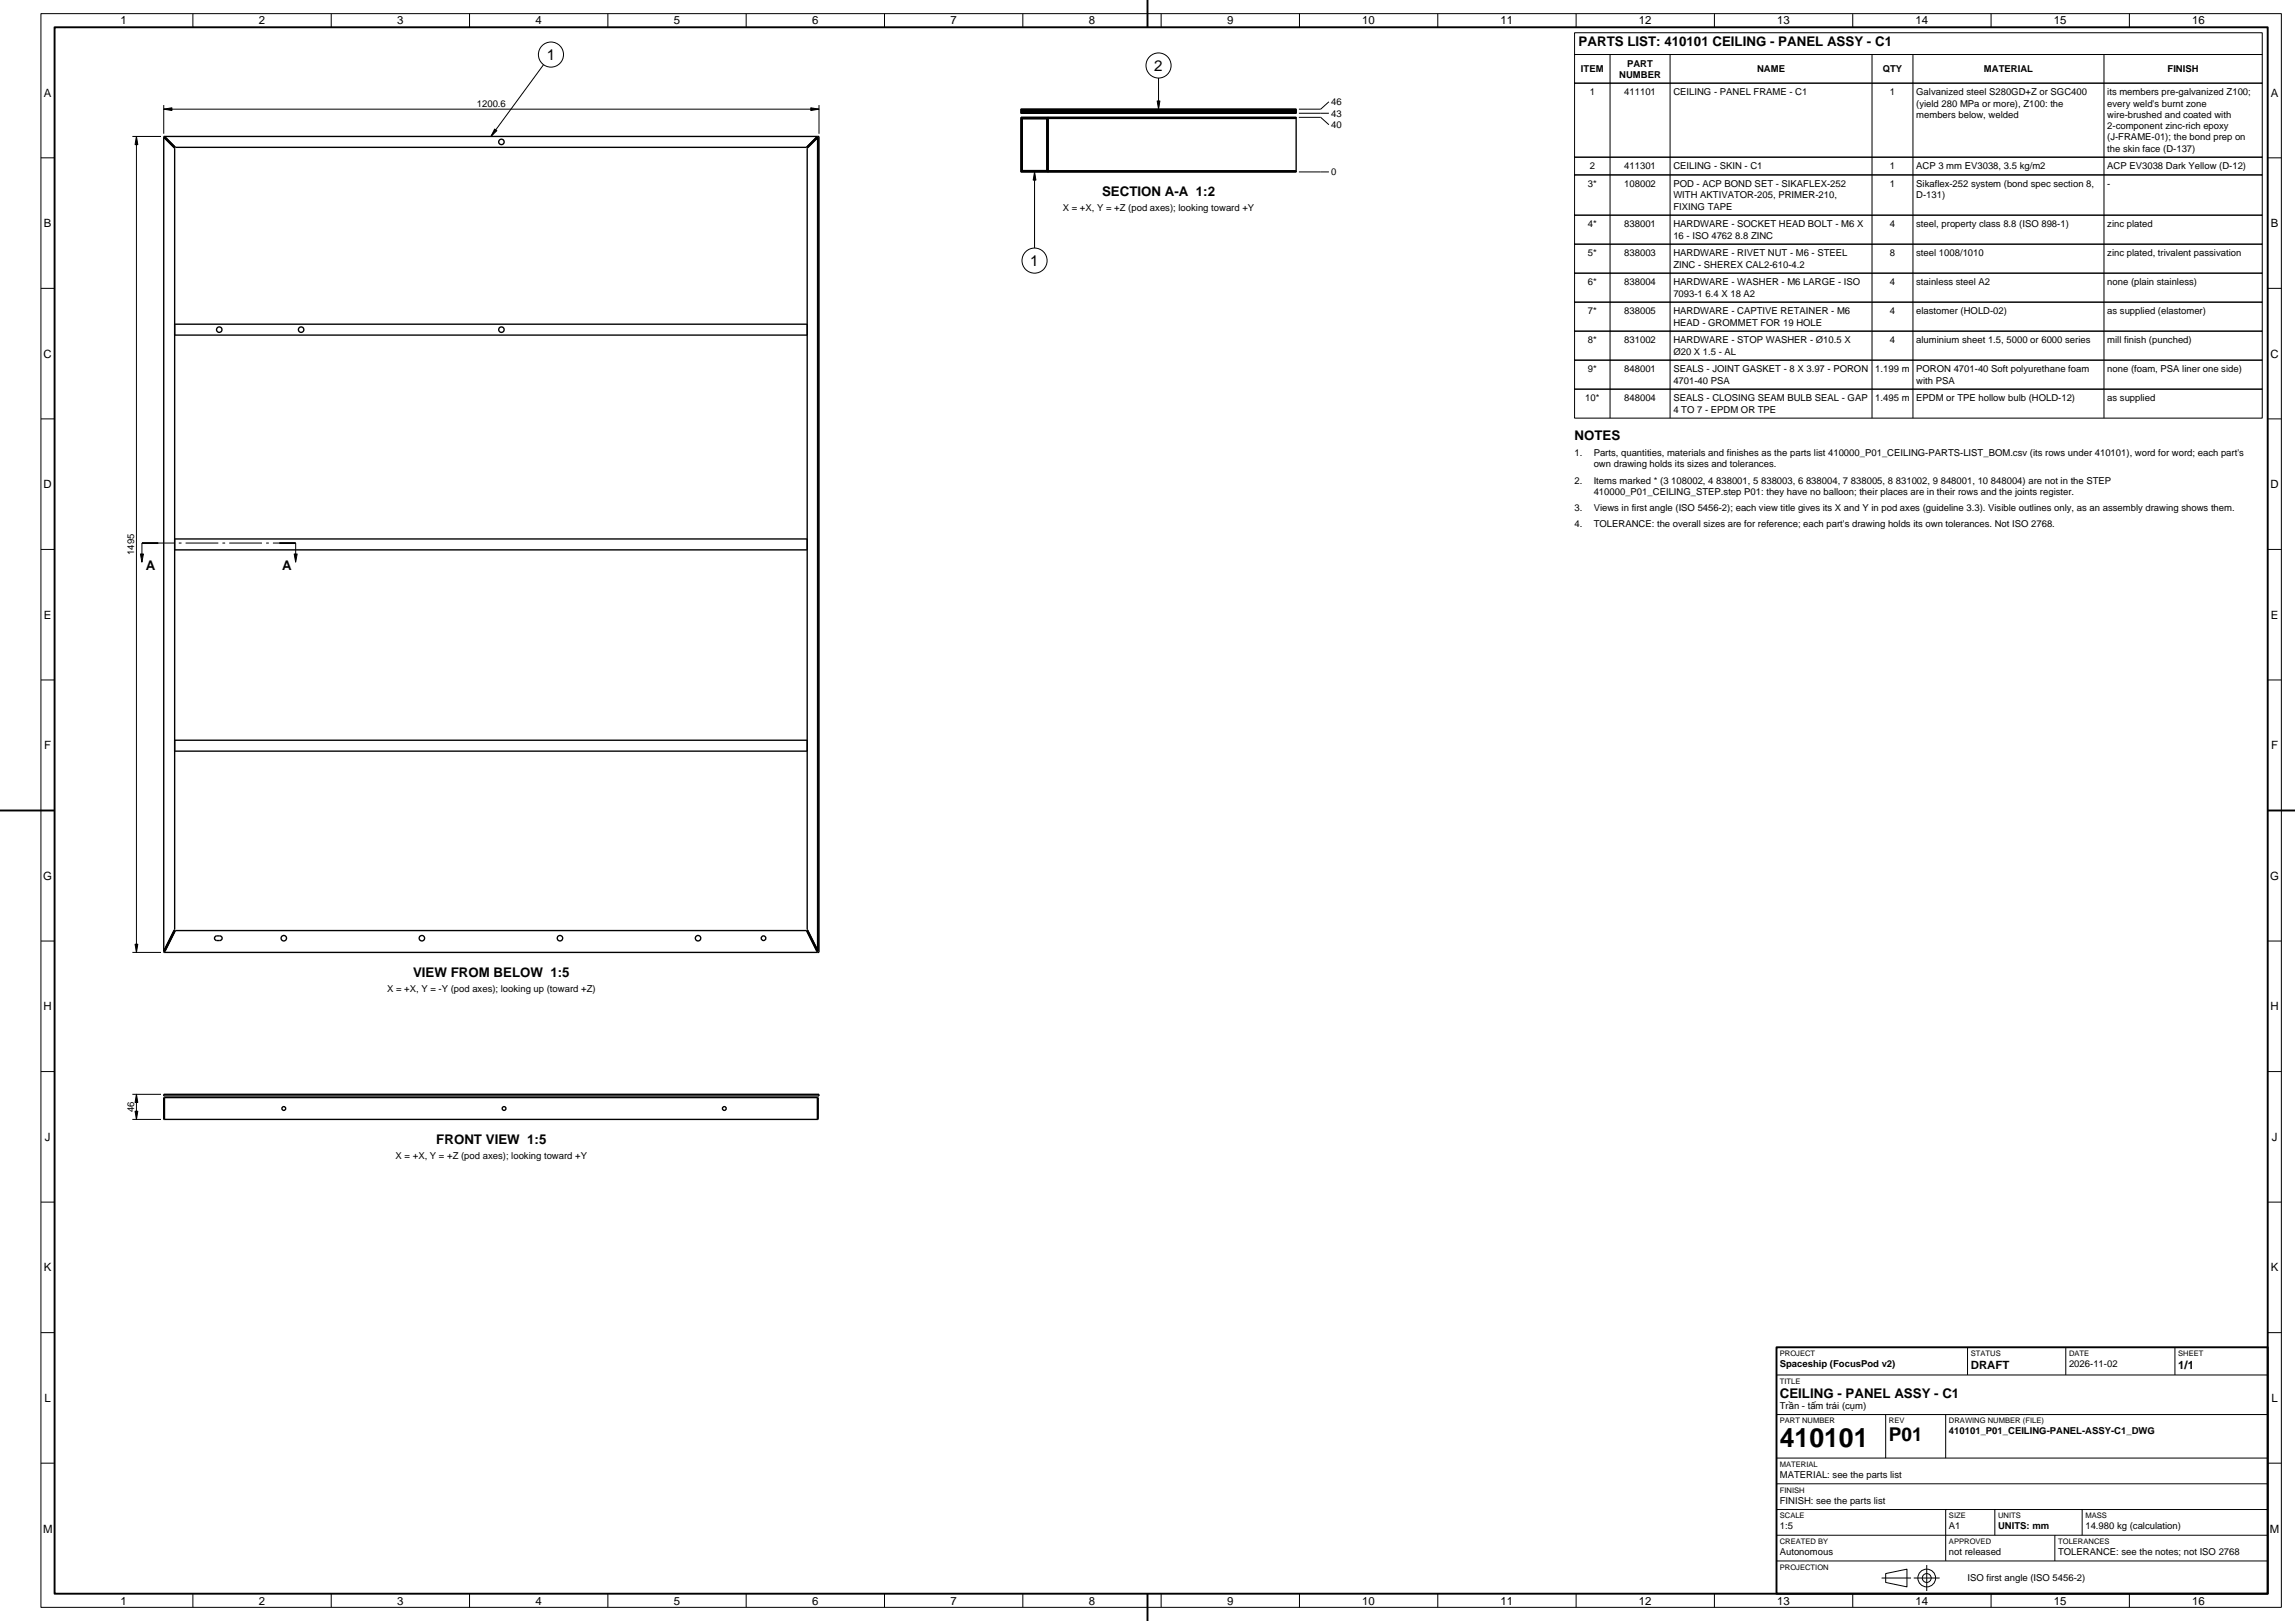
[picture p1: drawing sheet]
<svg xmlns="http://www.w3.org/2000/svg" width="841mm" height="594mm" viewBox="0 0 841 594" stroke-linecap="round" stroke-linejoin="round" font-family="sans-serif">
<defs><g id="words">
<text font-size="9.7" x="652.2" y="530.1">410101</text>
<text font-size="7" x="692.2" y="528.1">P01</text>
<g font-size="5.6">
<text x="200.4" y="22">1</text>
<text x="423" y="26">2</text>
<text x="377.6" y="97.5">1</text>
</g>
<g font-size="4.9">
<text x="578.5" y="16.7">PARTS LIST: 410101 CEILING - PANEL ASSY - C1</text>
<text x="403.8" y="72">SECTION A-A 1:2</text>
<text x="577" y="161.2">NOTES</text>
<text x="53.4" y="208.8">A</text>
<text x="103.4" y="208.8">A</text>
<text x="151.4" y="358">VIEW FROM BELOW 1:5</text>
<text x="159.9" y="419.2">FRONT VIEW 1:5</text>
<text x="652.2" y="512.1">CEILING - PANEL ASSY - C1</text>
</g>
<g font-size="4.2">
<text x="44.2" y="8.8">1</text>
<text x="94.9" y="8.8">2</text>
<text x="145.6" y="8.8">3</text>
<text x="196.2" y="8.8">4</text>
<text x="246.9" y="8.8">5</text>
<text x="297.6" y="8.8">6</text>
<text x="348.3" y="8.8">7</text>
<text x="399" y="8.8">8</text>
<text x="449.7" y="8.8">9</text>
<text x="499.2" y="8.8">10</text>
<text x="549.9" y="8.8">11</text>
<text x="600.6" y="8.8">12</text>
<text x="651.3" y="8.8">13</text>
<text x="702" y="8.8">14</text>
<text x="752.6" y="8.8">15</text>
<text x="803.3" y="8.8">16</text>
<text x="16.1" y="35.4">A</text>
<text x="832.1" y="35.4">A</text>
<text x="16.1" y="83.3">B</text>
<text x="832.1" y="83.3">B</text>
<text x="16" y="131.1">C</text>
<text x="832" y="131.1">C</text>
<text x="16" y="178.9">D</text>
<text x="832" y="178.9">D</text>
<text x="16.1" y="226.7">E</text>
<text x="832.1" y="226.7">E</text>
<text x="16.2" y="274.6">F</text>
<text x="832.2" y="274.6">F</text>
<text x="15.9" y="322.4">G</text>
<text x="831.9" y="322.4">G</text>
<text x="16" y="370.3">H</text>
<text x="832" y="370.3">H</text>
<text x="16.5" y="418.1">J</text>
<text x="832.5" y="418.1">J</text>
<text x="16.1" y="465.9">K</text>
<text x="832.1" y="465.9">K</text>
<text x="722.2" y="501.5">DRAFT</text>
<text x="798.2" y="501.5">1/1</text>
<text x="16.3" y="513.7">L</text>
<text x="832.3" y="513.7">L</text>
<text x="15.8" y="561.6">M</text>
<text x="831.8" y="561.6">M</text>
<text x="44.2" y="588.2">1</text>
<text x="94.9" y="588.2">2</text>
<text x="145.6" y="588.2">3</text>
<text x="196.2" y="588.2">4</text>
<text x="246.9" y="588.2">5</text>
<text x="297.6" y="588.2">6</text>
<text x="348.3" y="588.2">7</text>
<text x="399" y="588.2">8</text>
<text x="449.7" y="588.2">9</text>
<text x="499.2" y="588.2">10</text>
<text x="549.9" y="588.2">11</text>
<text x="600.6" y="588.2">12</text>
<text x="651.3" y="588.2">13</text>
<text x="702" y="588.2">14</text>
<text x="752.6" y="588.2">15</text>
<text x="803.3" y="588.2">16</text>
</g>
<g font-size="3.5">
<text x="579.3" y="26.5">ITEM</text>
<text x="593.4" y="28.5">NUMBER</text>
<text x="596.3" y="24.5">PART</text>
<text x="643.9" y="26.5">NAME</text>
<text x="689.9" y="26.5">QTY</text>
<text x="727" y="26.5">MATERIAL</text>
<text x="794.3" y="26.5">FINISH</text>
<text x="582.5" y="35">1</text>
<text x="595.2" y="35">411101</text>
<text x="613.2" y="35">CEILING - PANEL FRAME - C1</text>
<text x="692.5" y="35">1</text>
<text x="702.2" y="35">Galvanized steel S280GD+Z or SGC400</text>
<text x="772.2" y="35">its members pre-galvanized Z100;</text>
<text x="174.7" y="39.2">1200.6</text>
<text x="487.8" y="38.6">46</text>
<text x="702.2" y="39.1">(yield 280 MPa or more), Z100: the</text>
<text x="772.2" y="39.1">every weld's burnt zone</text>
<text x="487.8" y="47">40</text>
<text x="487.8" y="42.8">43</text>
<text x="702.2" y="43.2">members below, welded</text>
<text x="772.2" y="43.2">wire-brushed and coated with</text>
<text x="772.2" y="47.3">2-component zinc-rich epoxy</text>
<text x="772.2" y="51.5">(J-FRAME-01); the bond prep on</text>
<text x="772.2" y="55.6">the skin face (D-137)</text>
<text x="487.8" y="64.2">0</text>
<text x="582.5" y="62.1">2</text>
<text x="595.2" y="62.1">411301</text>
<text x="613.2" y="62.1">CEILING - SKIN - C1</text>
<text x="692.5" y="62.1">1</text>
<text x="702.2" y="62.1">ACP 3 mm EV3038, 3.5 kg/m2</text>
<text x="772.2" y="62.1">ACP EV3038 Dark Yellow (D-12)</text>
<text x="581.9" y="68.6">3*</text>
<text x="595.2" y="68.6">108002</text>
<text x="613.2" y="68.6">POD - ACP BOND SET - SIKAFLEX-252</text>
<text x="692.5" y="68.6">1</text>
<text x="702.2" y="68.6">Sikaflex-252 system (bond spec section 8,</text>
<text x="772.2" y="68.6">-</text>
<text x="389.5" y="77.5">X = +X, Y = +Z (pod axes); looking toward +Y</text>
<text x="613.2" y="72.7">WITH AKTIVATOR-205, PRIMER-210,</text>
<text x="613.2" y="76.9">FIXING TAPE</text>
<text x="702.2" y="72.7">D-131)</text>
<text x="581.9" y="83.3">4*</text>
<text x="595.2" y="83.3">838001</text>
<text x="613.2" y="83.3">HARDWARE - SOCKET HEAD BOLT - M6 X</text>
<text x="692.5" y="83.3">4</text>
<text x="702.2" y="83.3">steel, property class 8.8 (ISO 898-1)</text>
<text x="772.2" y="83.3">zinc plated</text>
<text x="613.2" y="87.5">16 - ISO 4762 8.8 ZINC</text>
<text x="581.9" y="94">5*</text>
<text x="595.2" y="94">838003</text>
<text x="613.2" y="94">HARDWARE - RIVET NUT - M6 - STEEL</text>
<text x="692.5" y="94">8</text>
<text x="702.2" y="94">steel 1008/1010</text>
<text x="772.2" y="94">zinc plated, trivalent passivation</text>
<text x="613.2" y="98.1">ZINC - SHEREX CAL2-610-4.2</text>
<text x="581.9" y="104.6">6*</text>
<text x="595.2" y="104.6">838004</text>
<text x="613.2" y="104.6">HARDWARE - WASHER - M6 LARGE - ISO</text>
<text x="692.5" y="104.6">4</text>
<text x="702.2" y="104.6">stainless steel A2</text>
<text x="772.2" y="104.6">none (plain stainless)</text>
<text x="613.2" y="108.7">7093-1 6.4 X 18 A2</text>
<text x="581.9" y="115.2">7*</text>
<text x="595.2" y="115.2">838005</text>
<text x="613.2" y="115.2">HARDWARE - CAPTIVE RETAINER - M6</text>
<text x="613.2" y="119.3">HEAD - GROMMET FOR 19 HOLE</text>
<text x="692.5" y="115.2">4</text>
<text x="702.2" y="115.2">elastomer (HOLD-02)</text>
<text x="772.2" y="115.2">as supplied (elastomer)</text>
<text x="581.9" y="125.8">8*</text>
<text x="595.2" y="125.8">831002</text>
<text x="613.2" y="125.8">HARDWARE - STOP WASHER - Ø10.5 X</text>
<text x="692.5" y="125.8">4</text>
<text x="702.2" y="125.8">aluminium sheet 1.5, 5000 or 6000 series</text>
<text x="772.2" y="125.8">mill finish (punched)</text>
<text x="613.2" y="130">Ø20 X 1.5 - AL</text>
<text x="581.9" y="136.5">9*</text>
<text x="595.2" y="136.5">848001</text>
<text x="613.2" y="136.5">SEALS - JOINT GASKET - 8 X 3.97 - PORON</text>
<text x="687.2" y="136.5">1.199 m</text>
<text x="702.2" y="136.5">PORON 4701-40 Soft polyurethane foam</text>
<text x="772.2" y="136.5">none (foam, PSA liner one side)</text>
<text x="613.2" y="140.6">4701-40 PSA</text>
<text x="702.2" y="140.6">with PSA</text>
<text x="580.9" y="147.1">10*</text>
<text x="595.2" y="147.1">848004</text>
<text x="613.2" y="147.1">SEALS - CLOSING SEAM BULB SEAL - GAP</text>
<text x="687.2" y="147.1">1.495 m</text>
<text x="702.2" y="147.1">EPDM or TPE hollow bulb (HOLD-12)</text>
<text x="772.2" y="147.1">as supplied</text>
<text x="613.2" y="151.2">4 TO 7 - EPDM OR TPE</text>
<text x="577" y="167.2">1.</text>
<text x="584" y="167.2">Parts, quantities, materials and finishes as the parts list 410000_P01_CEILING-PARTS-LIST_BOM.csv (its rows under 410101), word for word; each part's</text>
<text x="584" y="171.2">own drawing holds its sizes and tolerances.</text>
<text x="577" y="177.2">2.</text>
<text x="584" y="177.2">Items marked * (3 108002, 4 838001, 5 838003, 6 838004, 7 838005, 8 831002, 9 848001, 10 848004) are not in the STEP</text>
<text x="584" y="181.2">410000_P01_CEILING_STEP.step P01: they have no balloon; their places are in their rows and the joints register.</text>
<text x="577" y="187.2">3.</text>
<text x="584" y="187.2">Views in first angle (ISO 5456-2); each view title gives its X and Y in pod axes (guideline 3.3). Visible outlines only, as an assembly drawing shows them.</text>
<text x="577" y="193.2">4.</text>
<text x="584" y="193.2">TOLERANCE: the overall sizes are for reference; each part's drawing holds its own tolerances. Not ISO 2768.</text>
<text x="49.2" y="203.4" transform="rotate(-90 49.2 203.4)">1495</text>
<text x="141.8" y="363.5">X = +X, Y = -Y (pod axes); looking up (toward +Z)</text>
<text x="49.2" y="407.5" transform="rotate(-90 49.2 407.5)">46</text>
<text x="145" y="424.7">X = +X, Y = +Z (pod axes); looking toward +Y</text>
<text x="652.2" y="501">Spaceship (FocusPod v2)</text>
<text x="758.2" y="501">2026-11-02</text>
<text x="652.2" y="516.2">Trần - tấm trái (cụm)</text>
<text x="714.2" y="525.6">410101_P01_CEILING-PANEL-ASSY-C1_DWG</text>
<text x="652.2" y="541.6">MATERIAL: see the parts list</text>
<text x="652.2" y="551">FINISH: see the parts list</text>
<text x="652.2" y="560.4">1:5</text>
<text x="714.2" y="560.4">A1</text>
<text x="732.2" y="560.4">UNITS: mm</text>
<text x="764.2" y="560.4">14.980 kg (calculation)</text>
<text x="652.2" y="569.9">Autonomous</text>
<text x="714.2" y="569.9">not released</text>
<text x="754.2" y="569.9">TOLERANCE: see the notes; not ISO 2768</text>
<text x="721" y="579.2">ISO first angle (ISO 5456-2)</text>
</g>
<g font-size="2.8">
<text x="652.2" y="496.9">PROJECT</text>
<text x="722.2" y="496.9">STATUS</text>
<text x="758.2" y="496.9">DATE</text>
<text x="798.2" y="496.9">SHEET</text>
<text x="652.2" y="507">TITLE</text>
<text x="652.2" y="521.6">PART NUMBER</text>
<text x="692.2" y="521.6">REV</text>
<text x="714.2" y="521.6">DRAWING NUMBER (FILE)</text>
<text x="652.2" y="537.5">MATERIAL</text>
<text x="652.2" y="546.9">FINISH</text>
<text x="652.2" y="556.3">SCALE</text>
<text x="714.2" y="556.3">SIZE</text>
<text x="732.2" y="556.3">UNITS</text>
<text x="764.2" y="556.3">MASS</text>
<text x="652.2" y="565.8">CREATED BY</text>
<text x="714.2" y="565.8">APPROVED</text>
<text x="754.2" y="565.8">TOLERANCES</text>
<text x="652.2" y="575.2">PROJECTION</text>
</g>
</g></defs>
<g fill="none" stroke="#000" stroke-width=".5">
<path d="M60 50.3l4 4v286.3l-4 8M60 50h240.1v299h-240.1zM60.3 50l4 4h231.2l4-4M60.4 50.1l-.3 .3M64.1 53.9l-.2 .2M295.7 53.9l.2 .2M295.8 54.3l4-4v298.3l-4-8zM299.4 50.1l.3 .3M299.6 50.5v297.7M374.1 40h100.9v1.5h-100.9zM374.1 43h100.9v20h-100.9zM374.6 43.5h9v19h-9z"/>
<path d="M384.1 43v20M384.1 43.4h90.9M384.1 62.6h90.9M64 118.8h231.8M64 122.8h231.8M64 197.5h231.8M64 201.5h231.8M64 275.2h231.8M64 271.3h231.8M60.1 348.3l.4 .2M60.2 349l4-8h231.4l4 8M63.8 340.9l.4 .2"/>
<path d="M78.8 343.2l1.7-.3a.85 .85 0 0 1 .9 .9 .85 .85 0 0 1-.9 .9l-1.7-.3-.2-.6zM296 340.9l-.4 .2M299.7 348.3l-.4 .2M60 401h240.1v.6h-240.1zM60.1 402.2v8M60.3 402.2v8M299.5 402.2v8M299.7 402.2v8h-239.7v-8h239.8l-.1 7.9"/>
<circle cx="183.7" cy="52" r="1"/>
<circle cx="80.3" cy="120.8" r="1"/>
<circle cx="110.3" cy="120.8" r="1"/>
<circle cx="183.7" cy="120.8" r="1"/>
<circle cx="104" cy="343.8" r="1"/>
<circle cx="154.6" cy="343.8" r="1"/>
<circle cx="205.2" cy="343.8" r="1"/>
<circle cx="255.8" cy="343.8" r="1"/>
<circle cx="279.8" cy="343.8" r=".85"/>
<circle cx="104" cy="406.2" r=".7"/>
<circle cx="184.7" cy="406.2" r=".7"/>
<circle cx="265.4" cy="406.2" r=".7"/>
</g>
<g fill="#000" stroke="#000" stroke-width=".37">
<path d="M374.1 43v20h10v-20zM374.6 43.5v19h9v-19z" fill-rule="evenodd"/>
<path d="M384.1 43h90.9v.4h-90.9z" fill-rule="evenodd"/>
<path d="M374.1 40h100.9v1.5h-100.9z" fill-rule="evenodd"/>
<path d="M384.1 62.6h90.9v.4h-90.9z" fill-rule="evenodd"/>
</g>
<path d="M52 199h56.3M689.5 578.3h10.8M701.3 578.3h9.5M706.1 583v-9.5" fill="none" stroke="#000" stroke-width=".37" stroke-dasharray="12 1.5 1 1.5" stroke-linecap="butt"/>
<path d="M20 10h811v574h-811zM420.5 0v10M52 199h6M102.3 199h6M0 297h20M831 297h10M651 493.7h180v90.3h-180zM420.5 584v10" fill="none" stroke="#000" stroke-width=".7" stroke-linecap="butt"/>
<g fill="none" stroke="#000" stroke-width=".37">
<path d="M15 5h821v584h-821zM70.7 5v5M121.4 5v5M172.1 5v5M222.7 5v5M273.4 5v5M324.1 5v5M374.8 5v5M425.5 5v5M476.2 5v5M526.9 5v5M577 12h252v8h-252z"/>
<path d="M577 20h252v10.5h-252zM577.6 5v5M590 20v133.2M612 20v133.2M628.2 5v5M678.9 5v5M686 20v133.2M701 20v133.2M729.6 5v5M771 20v133.2M780.3 5v5M60 38.5v10.5"/>
<path d="M199.2 23.7l-19 25.9M300.1 38.5v10.5M424.5 28.6v10.9M487 37.3l-3 2.7h-8M577 30.5h252v27.1h-252zM15 57.8h5M48.5 50h10.5M50 50v299M60 40h240.1M476 43h8l3 2.7M476 41.5h11M577 57.6h252v6.5h-252z"/>
<path d="M831 57.8h5M379.1 63.5v27.4M476 63h11M577 64.1h252v14.8h-252zM577 78.8h252v10.7h-252zM577 89.5h252v10.6h-252zM15 105.7h5M577 100.1h252v10.6h-252zM577 110.7h252v10.7h-252zM831 105.7h5M577 121.3h252v10.7h-252zM577 132h252v10.6h-252z"/>
<path d="M15 153.5h5M577 142.6h252v10.6h-252zM831 153.5h5M52 199v4.5M108.3 199v4.5M15 201.3h5M831 201.3h5M15 249.2h5M831 249.2h5M15 297h5M831 297h5M15 344.8h5"/>
<path d="M48.5 349h10.5M831 344.8h5M15 392.7h5M831 392.7h5M48.5 410.2h10.5M48.5 401h10.5M50 401v9.2M15 440.5h5M831 440.5h5M15 488.3h5M721 493.7v10.1M757 493.7v10.1"/>
<path d="M797 493.7v10.1M831 488.3h5M651 503.8h180M651 518.4h180M691 518.4v15.9M713 518.4v15.9M15 536.2h5M651 534.3h180M831 536.2h5M651 543.7h180M651 553.2h180M713 553.2v18.8"/>
<path d="M731 553.2v9.4M763 553.2v9.4M651 562.6h180M651 572h180M691 576.6l7.8-1.6v6.5l-7.8-1.6zM753 562.6v9.4M70.7 584v5M121.4 584v5M172.1 584v5M222.7 584v5M273.4 584v5M324.1 584v5"/>
<path d="M374.8 584v5M425.5 584v5M476.2 584v5M526.9 584v5M577.6 584v5M628.2 584v5M678.9 584v5M729.6 584v5M780.3 584v5"/>
<circle cx="201.9" cy="20" r="4.6"/>
<circle cx="424.5" cy="24" r="4.6"/>
<circle cx="379.1" cy="95.5" r="4.6"/>
<circle cx="706" cy="578.2" r="3.3"/>
<circle cx="706" cy="578.2" r="1.63"/>
</g>
<path d="M50 50l.5 3h-1zM60 40l3-.5v1zM181.3 47.3l.8 .6-2.2 2.1zM297.1 39.5l3 .5-3 .5zM424 37h1l-.5 3zM379.1 63l.5 3h-1zM51.5 203h1.1l-.6 3zM107.8 203h1.1l-.6 3zM49.5 346h1l-.5 3zM49.5 407.2h1l-.5 3zM50 401l.5 3h-1z" fill="#000" stroke="#000" stroke-width=".37"/>
<use href="#words"/>
</svg>
